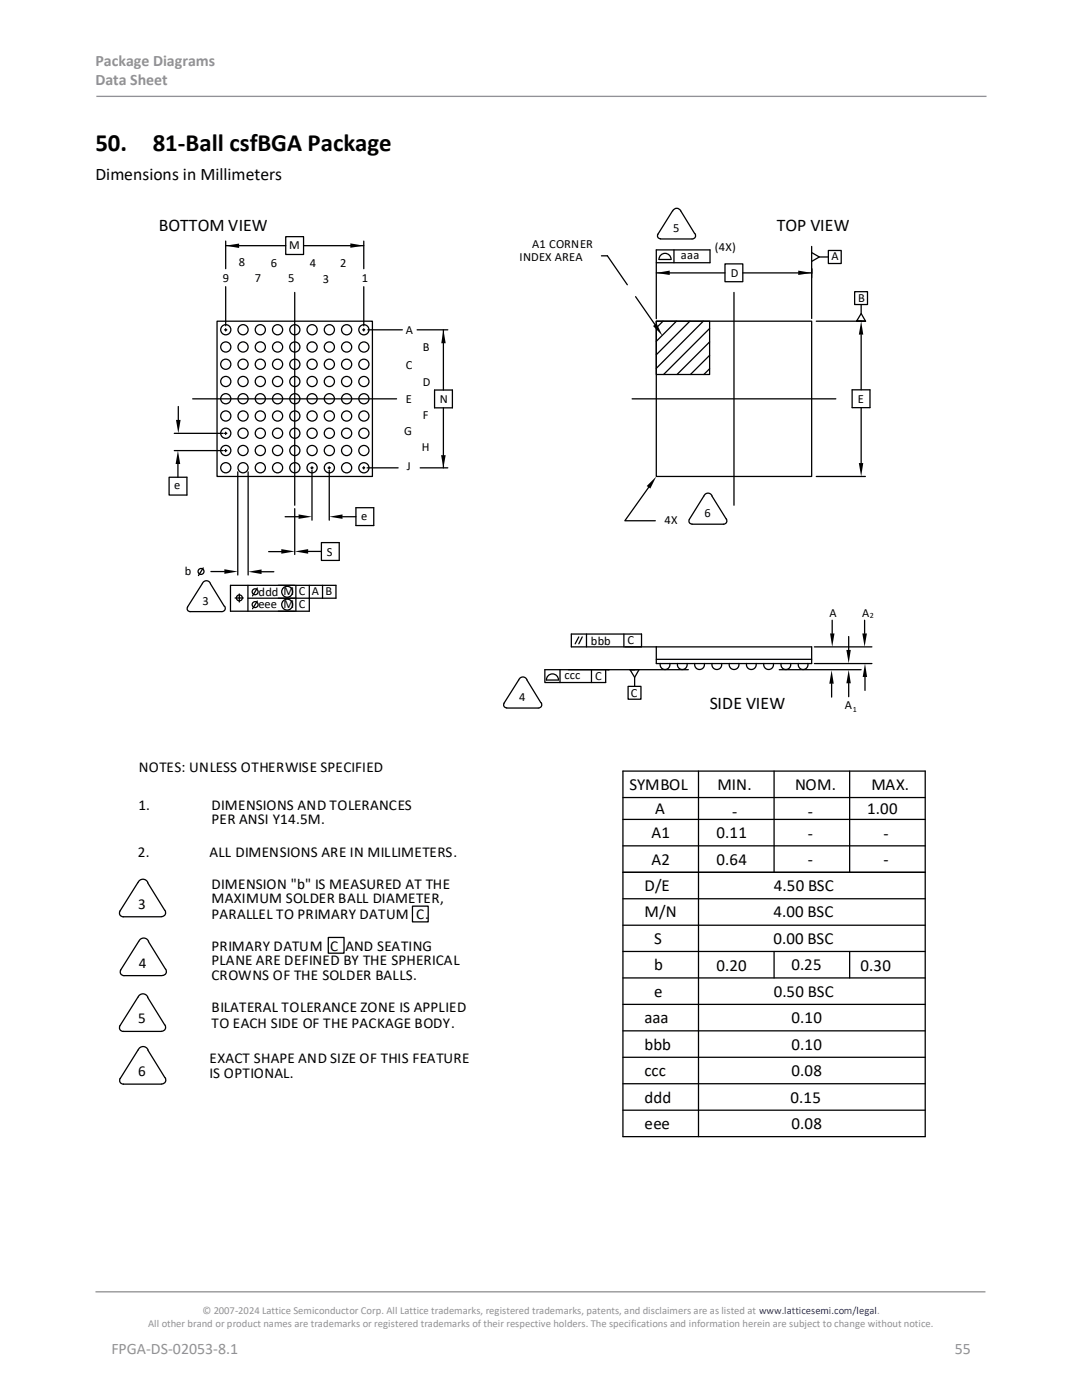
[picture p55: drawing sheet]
<svg xmlns="http://www.w3.org/2000/svg" width="216mm" height="279mm" viewBox="0 0 216 279" stroke-linecap="round" stroke-linejoin="round" font-family="sans-serif">
<defs><g id="words">
<g font-size="5">
<text x="19" y="30.1">50.</text>
<text x="30.5" y="30.1">81-Ball csfBGA Package</text>
</g>
<text font-size="3.6" x="141.6" y="141.5">SIDE VIEW</text>
<g font-size="3.5">
<text x="19" y="35.9">Dimensions in Millimeters</text>
<text x="31.7" y="46.2">BOTTOM VIEW</text>
<text x="155" y="46.2">TOP VIEW</text>
</g>
<g font-size="3.4">
<text x="125.6" y="157.6">SYMBOL</text>
<text x="143.2" y="157.6">MIN.</text>
<text x="158.6" y="157.6">NOM.</text>
<text x="173.9" y="157.6">MAX.</text>
<text x="130" y="167.2">A1</text>
<text x="130.7" y="162.5">A</text>
<text x="143" y="167.2">0.11</text>
<text x="146.1" y="163.1">-</text>
<text x="161.2" y="163.1">-</text>
<text x="161.2" y="167.4">-</text>
<text x="173" y="162.5">1.00</text>
<text x="176.3" y="167.4">-</text>
<text x="130" y="172.5">A2</text>
<text x="143" y="172.5">0.64</text>
<text x="161.2" y="172.7">-</text>
<text x="176.3" y="172.7">-</text>
<text x="128.6" y="177.8">D/E</text>
<text x="154.4" y="177.8">4.50 BSC</text>
<text x="128.6" y="183.1">M/N</text>
<text x="154.3" y="183.1">4.00 BSC</text>
<text x="130.5" y="188.4">S</text>
<text x="154.3" y="188.4">0.00 BSC</text>
<text x="130.6" y="193.7">b</text>
<text x="143" y="193.8">0.20</text>
<text x="157.9" y="193.7">0.25</text>
<text x="171.7" y="193.8">0.30</text>
<text x="130.5" y="198.9">e</text>
<text x="154.4" y="199">0.50 BSC</text>
<text x="128.6" y="204.2">aaa</text>
<text x="128.6" y="209.5">bbb</text>
<text x="157.9" y="209.5">0.10</text>
<text x="157.9" y="204.2">0.10</text>
<text x="128.6" y="214.8">ccc</text>
<text x="157.9" y="214.8">0.08</text>
<text x="128.6" y="220.1">ddd</text>
<text x="157.7" y="220.1">0.15</text>
<text x="128.6" y="225.3">eee</text>
<text x="157.9" y="225.3">0.08</text>
</g>
<g font-size="3.2" fill="#919195">
<text x="19" y="13.2">Package Diagrams</text>
<text x="19" y="17.1">Data Sheet</text>
<text x="22.2" y="270.2">FPGA-DS-02053-8.1</text>
<text x="190.5" y="270.2">55</text>
</g>
<g font-size="3">
<text x="27.7" y="154">NOTES: UNLESS OTHERWISE SPECIFIED</text>
<text x="27.6" y="161.6">1.</text>
<text x="42.2" y="161.6">DIMENSIONS AND TOLERANCES</text>
<text x="42.2" y="164.4">PER ANSI Y14.5M.</text>
<text x="27.5" y="171">2.</text>
<text x="41.8" y="171">ALL DIMENSIONS ARE IN MILLIMETERS.</text>
<text x="42.2" y="177.4">DIMENSION &quot;b&quot; IS MEASURED AT THE</text>
<text x="27.5" y="181.3">3</text>
<text x="42.2" y="183.3">PARALLEL TO PRIMARY DATUM C.</text>
<text x="42.2" y="180.3">MAXIMUM SOLDER BALL DIAMETER,</text>
<text x="42.2" y="189.8">PRIMARY DATUM C AND SEATING</text>
<text x="27.7" y="193.1">4</text>
<text x="42.2" y="192.6">PLANE ARE DEFINED BY THE SPHERICAL</text>
<text x="42.2" y="195.7">CROWNS OF THE SOLDER BALLS.</text>
<text x="42.2" y="202">BILATERAL TOLERANCE ZONE IS APPLIED</text>
<text x="27.5" y="204.2">5</text>
<text x="42.2" y="205.2">TO EACH SIDE OF THE PACKAGE BODY.</text>
<text x="27.6" y="214.8">6</text>
<text x="41.8" y="212.1">EXACT SHAPE AND SIZE OF THIS FEATURE</text>
<text x="41.8" y="215.2">IS OPTIONAL.</text>
</g>
<g font-size="2.5">
<text x="134.3" y="46.2">5</text>
<text x="47.7" y="53.2">8</text>
<text x="54" y="53.3">6</text>
<text x="57.7" y="49.6">M</text>
<text x="61.8" y="53.3">4</text>
<text x="67.9" y="53.3">2</text>
<text x="103.7" y="52.1">INDEX AREA</text>
<text x="106.2" y="49.5">A1 CORNER</text>
<text x="135.9" y="51.8">aaa</text>
<text x="142.7" y="50">(4X)</text>
<text x="165.9" y="52">A</text>
<text x="44.5" y="56.2">9</text>
<text x="50.8" y="56.3">7</text>
<text x="57.5" y="56.3">5</text>
<text x="64.4" y="56.5">3</text>
<text x="72.2" y="56.3">1</text>
<text x="145.8" y="55.2">D</text>
<text x="171.2" y="60.2">B</text>
<text x="81" y="66.7">A</text>
<text x="84.4" y="70">B</text>
<text x="81" y="73.7">C</text>
<text x="84.4" y="77.1">D</text>
<text x="81" y="80.4">E</text>
<text x="84.4" y="83.6">F</text>
<text x="87.8" y="80.4">N</text>
<text x="171.2" y="80.4">E</text>
<text x="80.7" y="86.8">G</text>
<text x="84.2" y="90">H</text>
<text x="81.2" y="93.8">J</text>
<text x="34.7" y="97.6">e</text>
<text x="72.1" y="103.7">e</text>
<text x="132.6" y="104.5">4X</text>
<text x="140.6" y="103.2">6</text>
<text x="65.2" y="110.9">S</text>
<text x="36.9" y="114.7">b</text>
<text x="51.6" y="119">ddd M</text>
<text x="59.6" y="118.8">C</text>
<text x="62.2" y="118.8">A</text>
<text x="64.9" y="118.8">B</text>
<text x="40.4" y="120.7">3</text>
<text x="51.6" y="121.3">eee M</text>
<text x="59.6" y="121.4">C</text>
<text x="165.5" y="123.1">A</text>
<text x="172" y="123.1">A</text>
<text x="117.9" y="128.6">bbb</text>
<text x="125.2" y="128.6">C</text>
<text x="112.6" y="135.5">ccc</text>
<text x="118.8" y="135.7">C</text>
<text x="103.6" y="139.9">4</text>
<text x="125.9" y="139.1">C</text>
<text x="168.6" y="141.5">A</text>
</g>
<g font-size="2.1" fill="#919195">
<text x="40.4" y="262.3">© 2007-2024 Lattice Semiconductor Corp. All Lattice trademarks, registered trademarks, patents, and disclaimers are as listed at www.latticesemi.com/legal.</text>
<text x="29.6" y="264.9">All other brand or product names are trademarks or registered trademarks of their respective holders. The specifications and information herein are subject to change without notice.</text>
</g>
<g font-size="1.6">
<text x="173.5" y="123.4">2</text>
<text x="170.2" y="142.1">1</text>
</g>
</g></defs>
<path d="M19.2 19.2h177.6M19 257.8h177.6" fill="none" stroke="#919195" stroke-width=".26"/>
<g fill="none" stroke="#000" stroke-width=".26">
<path d="M45 49h12M45 48.1v5.5M45 57.2v7.8M57 47.2h3.6v3.6h-3.6zM58.8 58.4v42.4M60.6 49h12M72.6 48.1v5.5M72.6 57.2v7.8M120 51.1h1.2l4 5.7M126.8 59.2l4 5.7M131 52.4h10.7v-2.5h-10.7v13.7M131 54.5h13.7"/>
<path d="M131.3 46.7a.59 .59 0 0 0 0 .7 .59 .59 0 0 0 .5 .2M131.7 51.1a1.21 1.21 0 0 1 1.4-.5 1.21 1.21 0 0 1 .8 1.2h-2.4zM131.8 47.7h6.3M134.2 42.1l-2.9 4.7M134.2 42.1a.86 .86 0 0 1 .8-.5 .86 .86 0 0 1 .8 .5M134.5 49.9v2.5M135.8 42.1l2.8 4.5M138.7 46.6a.67 .67 0 0 1 0 .7 .67 .67 0 0 1-.6 .4M144.7 52.7h3.5v3.5h-3.5zM146.5 58.4v42.4M148.2 54.5h13.8M162 54.6v-1v1.8"/>
<path d="M162 50.4l1.5 .9M162 49.2v14.4M165.3 50h2.6v2.6h-2.6zM165.3 51.3h-1.8l-1.5 .9M170.5 58.2h2.6v2.6h-2.6zM38.4 79.6h40.7M43.3 64.1h31v31h-31zM45 65.6v.2h-.2M45.3 65.8h-.3v.3M72.4 65.8h.2v.3M72.6 65.6v.2h.2M73.4 65.8h6.9"/>
<path d="M83.2 65.8h6.2M86.7 77.8h3.6v3.6h-3.6zM88.5 65.8v12M126.1 79.6h40.7M131 64.1h10.6v10.6h-10.6zM131 64.1h31v31h-31zM132.3 64.1l-1.3 1.3M135 64.1l-4 4M137.7 64.1l-6.7 6.7M140.3 64.1l-9.3 9.4M141.6 70.9l-3.8 3.8M141.6 73.6l-1.2 1.1"/>
<path d="M141.6 65.6l-9.2 9.1M141.6 68.2l-6.5 6.5M170 77.8h3.6v3.6h-3.6zM171.8 62.6l-.9 1.5h1M171.8 60.8v1.8l.9 1.5h-9.8M171.8 66.8v11M33.7 95.2h3.6v3.6h-3.6zM34.8 89.9h9.7M34.8 86.5h9.7M35.5 92.6v2.6M35.6 81.1v2.7M44.8 89.9h.2v.3"/>
<path d="M44.8 86.5h.2v.2M45 89.7v.2h.3M45 86.3v.2h.3M47.4 94.2v20.6M49.5 94.2v20.6M62 93.4h.3v.2M62.3 93.1v.3h.2M62.3 93.9v9.9M65.5 93.4h.2v.2M65.7 93.1v.3h.2M65.7 93.9v9.9M72.4 93.4h.2v.2"/>
<path d="M72.6 93.1v.3h.2M73.2 93.4h6.2M83.8 93.4h5.6M88.5 81.4v12M129.4 97.3l-4.7 6.6h6.1M140.4 99l-2.9 4.7M140.5 99a.86 .86 0 0 1 .8-.6 .86 .86 0 0 1 .8 .6l2.8 4.5M162.9 95.1h9.8M171.8 81.4v11M40.4 116.5l-3 4.6a.59 .59 0 0 0 0 .7 .59 .59 0 0 0 .6 .3h6.2a.67 .67 0 0 0 .7-.4 .67 .67 0 0 0-.1-.7M40.4 116.5a.86 .86 0 0 1 .8-.6 .86 .86 0 0 1 .8 .6M40.6 113.3l-1 1.6"/>
<path d="M42 116.5l2.8 4.5M42.1 114.1h2.7M46.9 119.3h.9v.8M47.8 118.5v.8h.8M49.5 119.4h9.3zM49.5 116.8v5.2M51.3 120l-.9 1.5M51.3 117.4l-.9 1.5M52 114.1h2.6M53.6 110.1h2.7M55.5 119.4h11.5zM56.9 103.1h2.7"/>
<path d="M58.8 101.5v9.2M59 116.8v5.2M61.5 110h2.6M61.7 116.8v5.2h-15.7v-5.2h21v2.6M64.1 108.3h3.6v3.5h-3.6zM64.4 116.8v2.6M68.3 103.1h2.7M71 101.3h3.6v3.6h-3.6zM137.6 103.7a.59 .59 0 0 0-.1 .6 .59 .59 0 0 0 .6 .3M144.9 103.5a.67 .67 0 0 1 .1 .8 .67 .67 0 0 1-.7 .3h-6.2M103.5 135.7l-2.9 4.6a.59 .59 0 0 0 0 .7 .59 .59 0 0 0 .5 .3M103.5 135.7a.86 .86 0 0 1 .8-.6 .86 .86 0 0 1 .8 .6"/>
<path d="M105.1 135.7l2.8 4.5M109 135.7h2.4M109 135.7a1.2 1.2 0 0 1 1.2-1.2 1.2 1.2 0 0 1 1.2 1.2M111.7 133.7v2.5M114 126.5h14v2.6h-14zM115.5 127.1l-.7 1.4M116.2 127.1l-.7 1.4M117 126.5v2.6M118 133.7v2.5M120.9 133.6v2.6h-9.2M124.5 126.5v2.6M124.7 129.1h37.3v3.3h-31v-3.3"/>
<path d="M125.3 137h2.6v2.5h-2.6zM125.7 133.6l.9 1.6M126.7 133.6h-1h1.8l-.9 1.6v1.8M131 131.6h31M131.8 132.4a.98 .98 0 0 0 .9 1.2 .98 .98 0 0 0 .9-1.2M135.2 132.4a.98 .98 0 0 0 .9 1.2 .98 .98 0 0 0 1-1.2M137.3 133.7h-28.6v2.5h3M138.6 132.4a.98 .98 0 0 0 1 1.2 .98 .98 0 0 0 .9-1.2M142.1 132.4a.98 .98 0 0 0 .9 1.2 .98 .98 0 0 0 1-1.2M145.5 132.4a.98 .98 0 0 0 1 1.2 .98 .98 0 0 0 .9-1.2M149 132.4a.98 .98 0 0 0 .9 1.2 .98 .98 0 0 0 1-1.2M152.4 132.4a.98 .98 0 0 0 1 1.2 .98 .98 0 0 0 .9-1.2"/>
<path d="M155.5 133.7h16.3M155.9 132.4a.98 .98 0 0 0 .9 1.2 .98 .98 0 0 0 1-1.2M159.3 132.4a.98 .98 0 0 0 1 1.2 .98 .98 0 0 0 .9-1.2M162.5 132.4h11.5M162.5 129.1h11.5M165.9 136.4v2.7M166.1 123.8v2.6M169.3 127v2.7M169.3 136.4v2.6M172.5 123.8v2.6M172.6 135.1v2.7M108 140.2a.67 .67 0 0 1 0 .7 .67 .67 0 0 1-.6 .4h-6.3"/>
<path d="M124.3 153.9h60.3v72.9h-60.3zM124.3 159.2h60.3M139.4 153.9v72.9M154.5 153.9v20.2M169.5 153.9v20.2M27.5 176.2l-3.5 5.6a.75 .75 0 0 0-.1 .8 .75 .75 0 0 0 .7 .4h7.6M27.5 176.1a1.05 1.05 0 0 1 1-.6 1.05 1.05 0 0 1 1 .6M29.5 176.2l3.4 5.5a.78 .78 0 0 1 .1 .8 .78 .78 0 0 1-.8 .4M124.3 174.1h60.3M124.3 168.8h60.3M124.3 163.5h60.3M124.3 179.4h60.3"/>
<path d="M24.7 194.7h7.7M27.5 199l-3.5 5.7a.75 .75 0 0 0-.1 .8 .75 .75 0 0 0 .7 .3h7.6a.82 .82 0 0 0 .8-.4 .82 .82 0 0 0-.1-.9l-3.4-5.5M27.5 199a1.05 1.05 0 0 1 1-.7 1.05 1.05 0 0 1 1 .7M27.7 187.9l-3.6 5.7a.75 .75 0 0 0 0 .7 .75 .75 0 0 0 .7 .4M27.7 187.9a1.05 1.05 0 0 1 1-.7 1.05 1.05 0 0 1 1 .7M29.6 187.9l3.4 5.5a.78 .78 0 0 1 .1 .8 .78 .78 0 0 1-.7 .5M65.5 187.1h3.1v3.1h-3.1zM82.3 180.8h3.1v3.2h-3.1zM124.3 195.2h60.3M124.3 189.9h60.3M124.3 184.6h60.3M154.5 189.9v5.3"/>
<path d="M169.5 189.9v5.3M24 215.2a.75 .75 0 0 0 0 .8 .75 .75 0 0 0 .7 .4h7.5M27.5 209.6l-3.5 5.7M27.6 209.5a1.05 1.05 0 0 1 1-.6 1.05 1.05 0 0 1 .9 .6M29.5 209.6l3.4 5.5M32.9 215.1a.78 .78 0 0 1 .1 .8 .78 .78 0 0 1-.7 .4M124.3 216.3h60.3M124.3 211h60.3M124.3 205.7h60.3M124.3 200.4h60.3M124.3 221.6h60.3"/>
<circle cx="45" cy="69.2" r="1.01"/>
<circle cx="45" cy="65.8" r="1.01"/>
<circle cx="45" cy="72.7" r="1.01"/>
<circle cx="45" cy="76.1" r="1.01"/>
<circle cx="45" cy="79.6" r="1.01"/>
<circle cx="48.5" cy="69.2" r="1.01"/>
<circle cx="48.5" cy="65.8" r="1.01"/>
<circle cx="48.5" cy="72.7" r="1.01"/>
<circle cx="48.5" cy="76.1" r="1.01"/>
<circle cx="48.5" cy="79.6" r="1.01"/>
<circle cx="51.9" cy="69.2" r="1.01"/>
<circle cx="51.9" cy="65.8" r="1.01"/>
<circle cx="51.9" cy="72.7" r="1.01"/>
<circle cx="51.9" cy="76.1" r="1.01"/>
<circle cx="51.9" cy="79.6" r="1.01"/>
<circle cx="55.4" cy="79.6" r="1.01"/>
<circle cx="55.4" cy="69.3" r="1.01"/>
<circle cx="55.4" cy="76.1" r="1.01"/>
<circle cx="55.4" cy="65.8" r="1.01"/>
<circle cx="55.4" cy="72.7" r="1.01"/>
<circle cx="58.8" cy="65.8" r="1.01"/>
<circle cx="58.8" cy="72.7" r="1.01"/>
<circle cx="58.8" cy="76.1" r="1.01"/>
<circle cx="58.8" cy="69.3" r="1.01"/>
<circle cx="58.8" cy="79.6" r="1.01"/>
<circle cx="62.3" cy="72.7" r="1.01"/>
<circle cx="62.3" cy="79.6" r="1.01"/>
<circle cx="62.3" cy="76.1" r="1.01"/>
<circle cx="62.3" cy="65.8" r="1.01"/>
<circle cx="62.3" cy="69.3" r="1.01"/>
<circle cx="65.7" cy="76.1" r="1.01"/>
<circle cx="65.7" cy="72.7" r="1.01"/>
<circle cx="65.7" cy="69.3" r="1.01"/>
<circle cx="65.7" cy="79.6" r="1.01"/>
<circle cx="65.7" cy="65.8" r="1.01"/>
<circle cx="69.2" cy="79.6" r="1.01"/>
<circle cx="69.2" cy="72.7" r="1.01"/>
<circle cx="69.2" cy="76.1" r="1.01"/>
<circle cx="69.2" cy="65.8" r="1.01"/>
<circle cx="69.2" cy="69.3" r="1.01"/>
<circle cx="72.6" cy="72.7" r="1.01"/>
<circle cx="72.6" cy="69.3" r="1.01"/>
<circle cx="72.6" cy="79.6" r="1.01"/>
<circle cx="72.6" cy="76.1" r="1.01"/>
<circle cx="72.6" cy="65.8" r="1.01"/>
<circle cx="45" cy="86.5" r="1.01"/>
<circle cx="45" cy="89.9" r="1.01"/>
<circle cx="45" cy="93.3" r="1.01"/>
<circle cx="45" cy="83" r="1.01"/>
<circle cx="48.5" cy="86.5" r="1.01"/>
<circle cx="48.5" cy="89.9" r="1.01"/>
<circle cx="48.5" cy="93.3" r="1.01"/>
<circle cx="48.5" cy="83" r="1.01"/>
<circle cx="51.9" cy="86.5" r="1.01"/>
<circle cx="51.9" cy="89.9" r="1.01"/>
<circle cx="51.9" cy="93.4" r="1.01"/>
<circle cx="51.9" cy="83" r="1.01"/>
<circle cx="55.4" cy="86.5" r="1.01"/>
<circle cx="55.4" cy="93.4" r="1.01"/>
<circle cx="55.4" cy="89.9" r="1.01"/>
<circle cx="55.4" cy="83" r="1.01"/>
<circle cx="58.8" cy="86.5" r="1.01"/>
<circle cx="58.8" cy="89.9" r="1.01"/>
<circle cx="58.8" cy="93.4" r="1.01"/>
<circle cx="58.8" cy="83" r="1.01"/>
<circle cx="62.3" cy="86.5" r="1.01"/>
<circle cx="62.3" cy="93.4" r="1.01"/>
<circle cx="62.3" cy="89.9" r="1.01"/>
<circle cx="62.3" cy="83" r="1.01"/>
<circle cx="65.7" cy="86.5" r="1.01"/>
<circle cx="65.7" cy="93.4" r="1.01"/>
<circle cx="65.7" cy="89.9" r="1.01"/>
<circle cx="65.7" cy="83" r="1.01"/>
<circle cx="69.2" cy="86.5" r="1.01"/>
<circle cx="69.2" cy="93.4" r="1.01"/>
<circle cx="69.2" cy="89.9" r="1.01"/>
<circle cx="69.2" cy="83" r="1.01"/>
<circle cx="72.6" cy="86.5" r="1.01"/>
<circle cx="72.6" cy="83" r="1.01"/>
<circle cx="72.6" cy="89.9" r="1.01"/>
<circle cx="72.6" cy="93.4" r="1.01"/>
<circle cx="40.1" cy="114" r=".59"/>
<circle cx="47.8" cy="119.3" r=".59"/>
<circle cx="50.9" cy="118.1" r=".59"/>
<circle cx="57.3" cy="118.1" r="1.09"/>
<circle cx="50.9" cy="120.7" r=".59"/>
<circle cx="57.3" cy="120.7" r="1.09"/>
</g>
<g fill="#000">
<path d="M45 49l2.7-.4v.9zM69.9 48.6l2.7 .4-2.7 .5zM131 54.5l2.6-.5v.9zM159.3 54l2.7 .5-2.7 .4zM88.5 65.8l.4 2.7h-.8zM130.3 65.1l.7-.5 1.2 2.4zM171.8 64.1l.5 2.7h-.9zM35.5 89.9l.5 2.7h-1zM35.1 83.8h.9l-.4 2.7zM88 90.8h.9l-.4 2.6zM129 97l2-1.9-1.2 2.4zM171.4 92.4h.9l-.5 2.7z"/>
<path d="M44.8 113.6l2.6 .5-2.6 .4zM49.5 114.1l2.7-.5v1zM56.1 109.6l2.7 .4-2.7 .5zM59.6 102.7l2.7 .4-2.7 .4zM58.8 110l2.7-.4v.9zM65.7 103.1l2.6-.4v.8zM165.9 133.8l.5 2.6h-.9zM165.6 126.4h.9l-.4 2.7zM169.3 133.7l.5 2.7h-.9zM168.9 129.7h.9l-.5 2.7zM172.1 126.4h.9l-.5 2.7zM172.6 132.4l.4 2.7h-.9z"/>
</g>
<use href="#words"/>
</svg>
